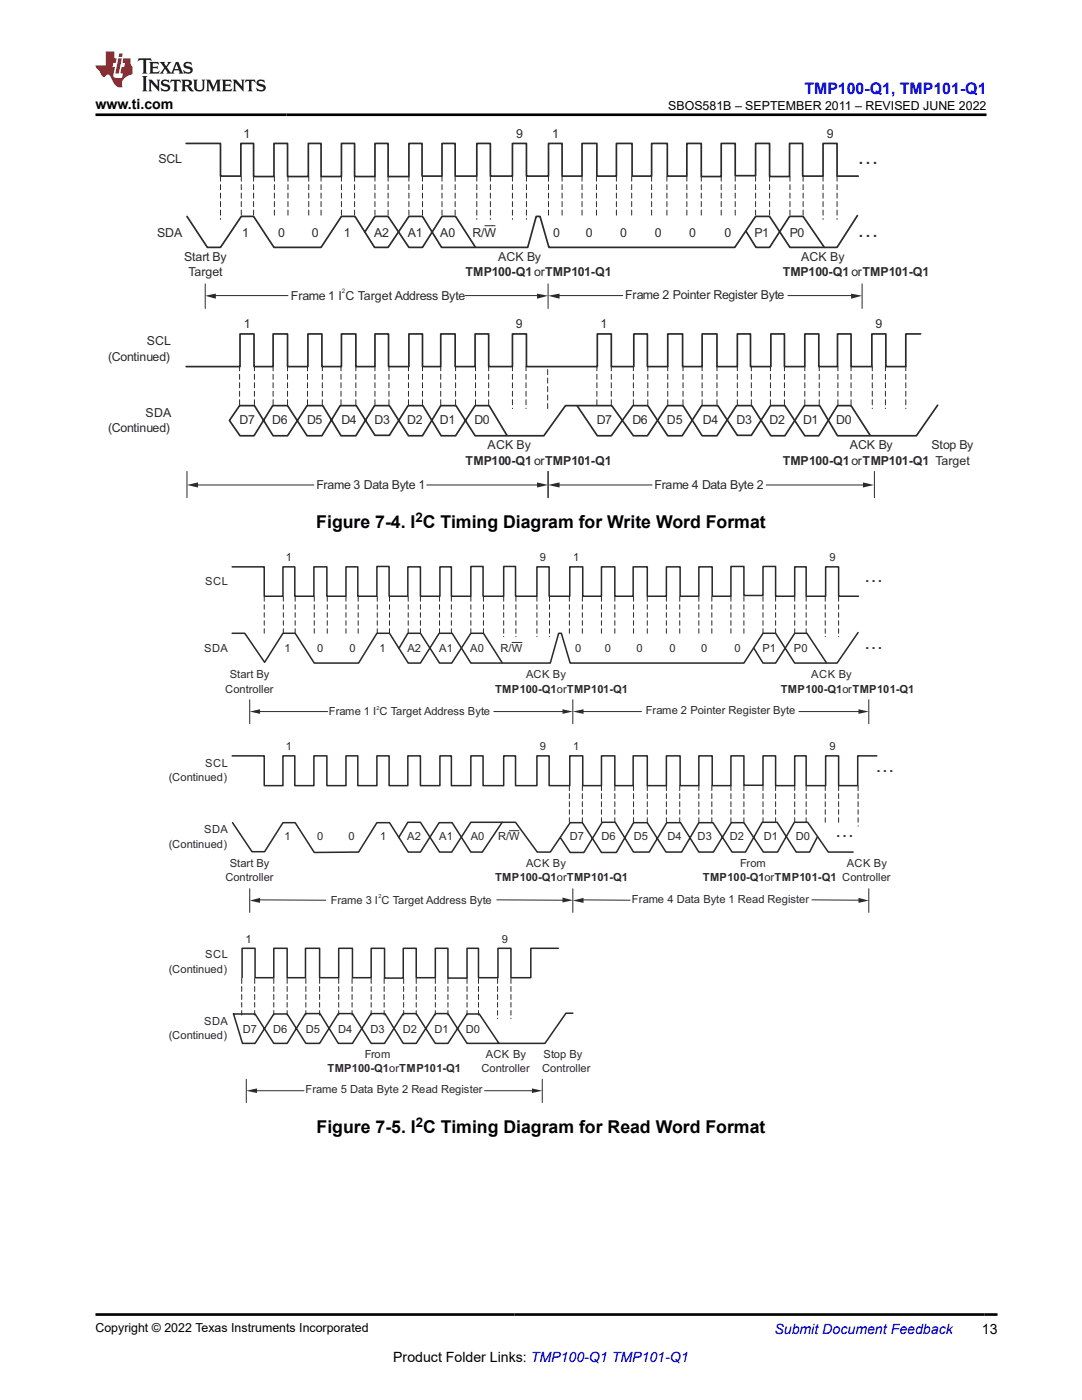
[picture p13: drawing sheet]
<svg xmlns="http://www.w3.org/2000/svg" width="216mm" height="279mm" viewBox="0 0 216 279" stroke-linecap="round" stroke-linejoin="round" font-family="sans-serif">
<defs><g id="words">
<g font-size="4.2" fill="#2b292a">
<text x="171.1" y="32.7">…</text>
<text x="171.1" y="47.3">…</text>
</g>
<g font-size="3.8" fill="#2b292a">
<text x="172.4" y="116.1">…</text>
<text x="172.4" y="129.5">…</text>
<text x="174.7" y="154">…</text>
<text x="166.6" y="167">…</text>
</g>
<g font-size="3.5">
<text x="63.1" y="105.4">Figure 7-4. I C Timing Diagram for Write Word Format</text>
<text x="63.2" y="226.1">Figure 7-5. I C Timing Diagram for Read Word Format</text>
</g>
<text font-size="3.2" fill="#00f" x="160.5" y="18.7">TMP100-Q1, TMP101-Q1</text>
<g font-size="2.8">
<text x="19" y="21.8">www.ti.com</text>
<text x="195.9" y="266.1">13</text>
<text x="78.5" y="271.7">Product Folder Links: TMP100-Q1 TMP101-Q1</text>
</g>
<text font-size="2.8" fill="#00f" x="154.5" y="266.2">Submit Document Feedback</text>
<g font-size="2.6">
<text x="82.9" y="104.2">2</text>
<text x="83" y="224.9">2</text>
</g>
<g font-size="2.5">
<text x="133.3" y="21.9">SBOS581B – SEPTEMBER 2011 – REVISED JUNE 2022</text>
<text x="19" y="265.9">Copyright © 2022 Texas Instruments Incorporated</text>
</g>
<g font-size="2.5" fill="#2b292a">
<text x="48.6" y="27.5">1</text>
<text x="103" y="27.5">9</text>
<text x="110.2" y="27.5">1</text>
<text x="165" y="27.5">9</text>
<text x="31.6" y="32.5">SCL</text>
<text x="31.3" y="47.3">SDA</text>
<text x="48.3" y="47.3">1</text>
<text x="55.5" y="47.3">0</text>
<text x="62.2" y="47.3">0</text>
<text x="68.6" y="47.3">1</text>
<text x="74.6" y="47.3">A2</text>
<text x="81.3" y="47.3">A1</text>
<text x="87.8" y="47.3">A0</text>
<text x="94.3" y="47.3">R/W</text>
<text x="110.4" y="47.3">0</text>
<text x="116.9" y="47.3">0</text>
<text x="123.8" y="47.3">0</text>
<text x="130.7" y="47.3">0</text>
<text x="137.5" y="47.3">0</text>
<text x="144.6" y="47.3">0</text>
<text x="150.6" y="47.3">P1</text>
<text x="157.6" y="47.3">P0</text>
<text x="36.7" y="52">Start By</text>
<text x="99.4" y="52">ACK By</text>
<text x="159.9" y="52">ACK By</text>
<text x="37.6" y="55">Target</text>
<text x="58.1" y="59.8">Frame 1 I C Target Address Byte</text>
<text x="92.9" y="55">TMP100-Q1orTMP101-Q1</text>
<text x="124.8" y="59.6">Frame 2 Pointer Register Byte</text>
<text x="156.2" y="55">TMP100-Q1 orTMP101-Q1</text>
<text x="48.7" y="65.5">1</text>
<text x="102.9" y="65.5">9</text>
<text x="119.9" y="65.5">1</text>
<text x="174.7" y="65.5">9</text>
<text x="21.6" y="72">(Continued)</text>
<text x="29.3" y="68.9">SCL</text>
<text x="29.1" y="83.2">SDA</text>
<text x="21.6" y="86.2">(Continued)</text>
<text x="47.8" y="84.7">D7</text>
<text x="54.3" y="84.7">D6</text>
<text x="61.3" y="84.7">D5</text>
<text x="68.1" y="84.7">D4</text>
<text x="74.7" y="84.7">D3</text>
<text x="81.3" y="84.7">D2</text>
<text x="87.8" y="84.7">D1</text>
<text x="94.7" y="84.7">D0</text>
<text x="97.3" y="89.7">ACK By</text>
<text x="119.1" y="84.7">D7</text>
<text x="126.2" y="84.7">D6</text>
<text x="133.1" y="84.7">D5</text>
<text x="140.3" y="84.7">D4</text>
<text x="147" y="84.7">D3</text>
<text x="153.6" y="84.7">D2</text>
<text x="160.3" y="84.7">D1</text>
<text x="166.9" y="84.7">D0</text>
<text x="169.6" y="89.7">ACK By</text>
<text x="185.9" y="89.7">Stop By</text>
<text x="92.9" y="92.7">TMP100-Q1orTMP101-Q1</text>
<text x="156.2" y="92.7">TMP100-Q1orTMP101-Q1 Target</text>
<text x="63.1" y="97.5">Frame 3 Data Byte 1</text>
<text x="130.6" y="97.5">Frame 4 Data Byte 2</text>
</g>
<g font-size="2.2" fill="#2b292a">
<text x="57.1" y="112">1</text>
<text x="107.7" y="112">9</text>
<text x="114.4" y="112">1</text>
<text x="165.5" y="112">9</text>
<text x="41" y="116.8">SCL</text>
<text x="40.7" y="130">SDA</text>
<text x="56.8" y="130">1</text>
<text x="63.3" y="130">0</text>
<text x="69.7" y="130">0</text>
<text x="75.7" y="130">1</text>
<text x="81.3" y="130">A2</text>
<text x="87.6" y="130">A1</text>
<text x="93.8" y="130">A0</text>
<text x="99.9" y="130">R/W</text>
<text x="114.7" y="130">0</text>
<text x="120.7" y="130">0</text>
<text x="127" y="130">0</text>
<text x="133.6" y="130">0</text>
<text x="139.9" y="130">0</text>
<text x="146.5" y="130">0</text>
<text x="152.2" y="130">P1</text>
<text x="158.4" y="130">P0</text>
<text x="45.9" y="135.4">Start By</text>
<text x="105" y="135.4">ACK By</text>
<text x="161.9" y="135.4">ACK By</text>
<text x="45" y="138.3">Controller</text>
<text x="65.6" y="142.7">Frame 1 I C Target Address Byte</text>
<text x="98.8" y="138.3">TMP100-Q1orTMP101-Q1</text>
<text x="128.9" y="142.6">Frame 2 Pointer Register Byte</text>
<text x="155.8" y="138.3">TMP100-Q1orTMP101-Q1</text>
<text x="57.1" y="149.7">1</text>
<text x="107.7" y="149.7">9</text>
<text x="114.4" y="149.7">1</text>
<text x="165.5" y="149.7">9</text>
<text x="33.7" y="156">(Continued)</text>
<text x="41" y="153.1">SCL</text>
<text x="40.7" y="166.3">SDA</text>
<text x="56.8" y="167.7">1</text>
<text x="63.3" y="167.7">0</text>
<text x="69.6" y="167.7">0</text>
<text x="75.8" y="167.7">1</text>
<text x="81.2" y="167.7">A2</text>
<text x="87.6" y="167.7">A1</text>
<text x="93.9" y="167.7">A0</text>
<text x="99.4" y="167.7">R/W</text>
<text x="113.7" y="167.7">D7</text>
<text x="120" y="167.7">D6</text>
<text x="126.5" y="167.7">D5</text>
<text x="133.2" y="167.7">D4</text>
<text x="139.2" y="167.7">D3</text>
<text x="145.6" y="167.7">D2</text>
<text x="152.4" y="167.7">D1</text>
<text x="158.8" y="167.7">D0</text>
<text x="33.7" y="169.2">(Continued)</text>
<text x="45.9" y="173.1">Start By</text>
<text x="105" y="173.1">ACK By</text>
<text x="147.7" y="173.1">From</text>
<text x="169" y="173.1">ACK By</text>
<text x="45" y="175.9">Controller</text>
<text x="98.8" y="175.9">TMP100-Q1orTMP101-Q1</text>
<text x="140.2" y="175.9">TMP100-Q1orTMP101-Q1 Controller</text>
<text x="66" y="180.3">Frame 3 I C Target Address Byte</text>
<text x="126.1" y="180.2">Frame 4 Data Byte 1 Read Register</text>
<text x="41" y="191.2">SCL</text>
<text x="49" y="188.2">1</text>
<text x="100.1" y="188.2">9</text>
<text x="33.7" y="194.1">(Continued)</text>
<text x="33.7" y="207.3">(Continued)</text>
<text x="40.7" y="204.5">SDA</text>
<text x="48.5" y="206.1">D7</text>
<text x="54.5" y="206.1">D6</text>
<text x="61" y="206.1">D5</text>
<text x="67.4" y="206.1">D4</text>
<text x="73.9" y="206.1">D3</text>
<text x="80.4" y="206.1">D2</text>
<text x="86.7" y="206.1">D1</text>
<text x="93" y="206.1">D0</text>
<text x="65.3" y="213.9">TMP100-Q1orTMP101-Q1</text>
<text x="72.8" y="211">From</text>
<text x="96.1" y="213.9">Controller</text>
<text x="97" y="211">ACK By</text>
<text x="108.2" y="213.9">Controller</text>
<text x="108.4" y="211">Stop By</text>
<text x="61" y="218.2">Frame 5 Data Byte 2 Read Register</text>
</g>
<text font-size="1.2" fill="#2b292a" x="68.2" y="58.6">2</text>
<g font-size="1.1" fill="#2b292a">
<text x="75.1" y="141.6">2</text>
<text x="75.5" y="179.2">2</text>
</g>
</g></defs>
<path d="M37.1 28.6h6.9v6.5h4.1v-6.5h2.5v6.6h4.1v-6.6h2.7v6.6h4.1v-6.6h2.6v6.6h4v-6.6h2.7v6.6h4v-6.6h2.6v6.6h4.2v-6.6h2.6v6.5h4v-6.5h2.6v6.5h4.3v-6.5h2.7v6.5h4.5v-6.5h2.7v6.5h4.4v-6.5h2.8v6.5h3.9v-6.5h3v6.5h3.9v-6.5h3.1v6.5h3.9v-6.5h3.2v6.5h3.9v-6.5h2.8v6.6h4v-6.6h2.8v6.5h4.1v-6.5h2.8v6.6h3.9v-6.6h2.7v6.5h4v-6.5h2.8v6.5h4.3M72.8 46.3l2-3.1h2.6l4.2 6.2h2.7l3.9-6.2h2.7l4 6.2M148.9 46.2l2 3.2h2.7l3.9-6.2h2.8l4.2 6.2M171.1 43l-4.1 6.4h-9.4l-4-6.2h-2.8l-4.2 6.2h-37.1l-1.7-6.2h-.8l-1.7 6.2h-17.2l-3.8-6.2h-2.7l-4.2 6.2h-2.7l-3.9-6.2h-2.7l-4 6.2h-9.4l-4.1-6.2h-2.5l-4.1 6.2h-2.6l-4.1-6.2M115.2 81l4 6h2.8l4.3-6h3l3.9 6h2.9l3.9-6h3.2l3.9 5.9h2.8l3.8-5.9h2.9l4 6h2.8l3.7-6h2.7l3.8 5.9" fill="none" stroke="#2b292a" stroke-width=".34"/>
<g fill="none" stroke="#2b292a" stroke-width=".2">
<path d="M44 35.2v1M44 36.8v1.1M44 38.5v1M48.1 35.2v1M48.1 36.8v1.1M48.1 38.5v1M50.6 35.2v1M50.6 36.8v1.1M50.6 38.5v1M54.8 35.2v1M54.8 36.8v1.1M54.8 38.5v1"/>
<path d="M57.5 35.2v1M57.5 36.8v1.1M57.5 38.5v1M61.6 35.2v1M61.6 36.8v1.1M61.6 38.5v1M64.1 35.2v1M64.1 36.8v1.1M64.1 38.5v1M68.1 35.2v1M68.1 36.8v1.1M68.1 38.5v1"/>
<path d="M70.8 35.2v1M70.8 36.8v1.1M70.8 38.5v1M74.8 35.2v1M74.8 36.8v1.1M74.8 38.5v1M77.4 35.2v1M77.4 36.8v1.1M77.4 38.5v1M81.6 35.2v1M81.6 36.8v1.1M81.6 38.5v1"/>
<path d="M84.3 35.2v1M84.3 36.8v1.1M84.3 38.5v1M88.2 35.2v1M88.2 36.8v1.1M88.2 38.5v1M90.8 35.2v1M90.8 36.8v1.1M90.8 38.5v1M95.1 35.2v1M95.1 36.8v1.1M95.1 38.5v1"/>
<path d="M97.8 35.2v1M97.8 36.8v1.1M97.8 38.5v1M102.3 35.2v1M102.3 36.8v1.1M102.3 38.5v1M105 35.2v1M105 36.8v1.1M105 38.5v1M109.4 35.2v1M109.4 36.8v1.1M109.4 38.5v1"/>
<path d="M112.2 35.2v1M112.2 36.8v1.1M112.2 38.5v1M116.1 35.2v1M116.1 36.8v1.1M116.1 38.5v1M119 35.2v1M119 36.8v1.1M119 38.5v1M123 35.2v1M123 36.8v1.1M123 38.5v1"/>
<path d="M126 35.2v1M126 36.8v1.1M126 38.5v1M130 35.2v1M130 36.8v1.1M130 38.5v1M133.1 35.2v1M133.1 36.8v1.1M133.1 38.5v1M137.1 35.2v1M137.1 36.8v1.1M137.1 38.5v1"/>
<path d="M139.9 35.2v1M139.9 36.8v1.1M139.9 38.5v1M143.9 35.2v1M143.9 36.8v1.1M143.9 38.5v1M146.7 35.2v1M146.7 36.8v1.1M146.7 38.5v1M150.8 35.2v1M150.8 36.8v1.1M150.8 38.5v1"/>
<path d="M153.6 35.2v1M153.6 36.8v1.1M153.6 38.5v1M157.6 35.2v1M157.6 36.8v1.1M157.6 38.5v1M160.3 35.2v1M160.3 36.8v1.1M160.3 38.5v1M164.2 35.2v1M164.2 36.8v1.1M164.2 38.5v1"/>
<path d="M167 35.2v1M167 36.8v1.1M167 38.5v1M40.9 56.7v4.9M44 40.2v1M44 41.9v1M44 43.6v.2M48.1 40.2v1M48.1 41.9v1M50.6 40.2v1M50.6 41.9v1M54.8 40.2v1"/>
<path d="M54.8 41.9v1M57.5 40.2v1M57.5 41.9v1M61.6 40.2v1M61.6 41.9v1M64.1 40.2v1M64.1 41.9v1M68.1 40.2v1M68.1 41.9v1M70.8 40.2v1M70.8 41.9v1M74.8 40.2v1"/>
<path d="M74.8 41.9v1M77.4 40.2v1M77.4 41.9v1M81.6 40.2v1M81.6 41.9v1M84.3 40.2v1M84.3 41.9v1M88.2 40.2v1M88.2 41.9v1M90.8 40.2v1M90.8 41.9v1M95.1 40.2v1"/>
<path d="M95.1 41.9v1M95.1 43.6v.2M97.8 40.2v1M97.8 41.9v1M97.8 43.6v.2M102.3 40.2v1M102.3 41.9v1M102.3 43.6v.2M105 40.2v1M105 41.9v1M105 43.6v.2M109.4 56.7v4.9"/>
<path d="M109.4 40.2v1M109.4 41.9v1M112.2 40.2v1M112.2 41.9v1M116.1 40.2v1M116.1 41.9v1M119 40.2v1M119 41.9v1M123 40.2v1M123 41.9v1M126 40.2v1M126 41.9v1"/>
<path d="M130 40.2v1M130 41.9v1M133.1 40.2v1M133.1 41.9v1M137.1 40.2v1M137.1 41.9v1M139.9 40.2v1M139.9 41.9v1M143.9 40.2v1M143.9 41.9v1M146.7 40.2v1M146.7 41.9v1"/>
<path d="M150.8 40.2v1M150.8 41.9v1M153.6 40.2v1M153.6 41.9v1M157.6 40.2v1M157.6 41.9v1M160.3 40.2v1M160.3 41.9v1M164.2 40.2v1M164.2 41.9v1M164.2 43.6v.2M167 40.2v1"/>
<path d="M167 41.9v1M167 43.6v.2M172 56.7v4.9M119.1 73.1v.9M119.1 74.7v1M119.1 76.4v1M119.1 78.1v1M119.1 79.8v1M122 73.1v.9M122 74.7v1M122 76.4v1M122 78.1v1"/>
<path d="M122 79.8v1M126.4 73.1v.9M126.4 74.7v1M126.4 76.4v1M126.4 78.1v1M126.4 79.8v1M129.3 73.1v.9M129.3 74.7v1M129.3 76.4v1M129.3 78.1v1M129.3 79.8v1M133.2 73.1v.9"/>
<path d="M133.2 74.7v1M133.2 76.4v1M133.2 78.1v1M133.2 79.8v1M136.3 73.1v.9M136.3 74.7v1M136.3 76.4v1M136.3 78.1v1M136.3 79.8v1M140.1 73.1v.9M140.1 74.7v1M140.1 76.4v1"/>
<path d="M140.1 78.1v1M140.1 79.8v1M143.1 73.1v.9M143.1 74.7v1M143.1 76.4v1M143.1 78.1v1M143.1 79.8v1M147.1 73.1v.9M147.1 74.7v1M147.1 76.4v1M147.1 78.1v1M147.1 79.8v1"/>
<path d="M149.9 73.1v.9M149.9 74.7v1M149.9 76.4v1M149.9 78.1v1M149.9 79.8v1M153.7 73.1v.9M153.7 74.7v1M153.7 76.4v1M153.7 78.1v1M153.7 79.8v1M156.5 73.1v.9M156.5 74.7v1"/>
<path d="M156.5 76.4v1M156.5 78.1v1M156.5 79.8v1M160.6 73.1v.9M160.6 74.7v1M160.6 76.4v1M160.6 78.1v1M160.6 79.8v1M163.5 73.1v.9M163.5 74.7v1M163.5 76.4v1M163.5 78.1v1"/>
<path d="M163.5 79.8v1M167.2 73.1v.9M167.2 74.7v1M167.2 76.4v1M167.2 78.1v1M167.2 79.8v1M169.8 73.1v.9M169.8 74.7v1M169.8 76.4v1M169.8 78.1v1M169.8 79.8v1M174.1 73.1v.9"/>
<path d="M174.1 74.7v1M174.1 76.4v1M174.1 78.1v1M174.1 79.8v1M176.7 73.1v.9M176.7 74.7v1M176.7 76.4v1M176.7 78.1v1M176.7 79.8v1M180.7 73.1v.9M180.7 74.7v1M180.7 76.4v1"/>
<path d="M180.7 78.1v1M180.7 79.8v1M174.1 81.5h.1M174.5 94.1v5.2M176.7 81.5h.1M180.7 81.5h.1"/>
</g>
<path d="M40.9 59l2.2-.4v1z" fill="#2b292a"/>
<path d="M42.2 59h15.3M92.9 59h15.1" fill="none" stroke="#2b292a" stroke-width=".2"/>
<g fill="#2b292a">
<path d="M107.2 58.6l2.2 .4-2.2 .6z"/>
<path d="M109.4 59l2.2-.4v1z"/>
</g>
<path d="M110.6 59h13.7M157.2 59h13.5" fill="none" stroke="#2b292a" stroke-width=".2"/>
<g fill="#2b292a">
<path d="M169.8 58.6l2.2 .4-2.2 .6z"/>
<path d="M109.4 96.8l2.2-.5v1z"/>
</g>
<path d="M110.8 96.8h19.3M152.9 96.8h20.4" fill="none" stroke="#2b292a" stroke-width=".2"/>
<path d="M172.2 96.3l2.2 .5-2.2 .5z" fill="#2b292a"/>
<g fill="none" stroke="#2b292a" stroke-width=".2">
<path d="M47.8 73.1v.9M47.8 74.7v1M47.8 76.4v1M47.8 78.1v1M47.8 79.8v1M50.8 73.1v.9M50.8 74.7v1M50.8 76.4v1M50.8 78.1v1M50.8 79.8v1M54.5 73.1v.9M54.5 74.7v1"/>
<path d="M54.5 76.4v1M54.5 78.1v1M54.5 79.8v1M57.4 73.1v.9M57.4 74.7v1M57.4 76.4v1M57.4 78.1v1M57.4 79.8v1M61.4 73.1v.9M61.4 74.7v1M61.4 76.4v1M61.4 78.1v1"/>
<path d="M61.4 79.8v1M64.3 73.1v.9M64.3 74.7v1M64.3 76.4v1M64.3 78.1v1M64.3 79.8v1M68 73.1v.9M68 74.7v1M68 76.4v1M68 78.1v1M68 79.8v1M71 73.1v.9"/>
<path d="M71 74.7v1M71 76.4v1M71 78.1v1M71 79.8v1M74.8 73.1v.9M74.8 74.7v1M74.8 76.4v1M74.8 78.1v1M74.8 79.8v1M77.6 73.1v.9M77.6 74.7v1M77.6 76.4v1"/>
<path d="M77.6 78.1v1M77.6 79.8v1M81.5 73.1v.9M81.5 74.7v1M81.5 76.4v1M81.5 78.1v1M81.5 79.8v1M84.3 73.1v.9M84.3 74.7v1M84.3 76.4v1M84.3 78.1v1M84.3 79.8v1"/>
<path d="M87.9 73.1v.9M87.9 74.7v1M87.9 76.4v1M87.9 78.1v1M87.9 79.8v1M90.9 73.1v.9M90.9 74.7v1M90.9 76.4v1M90.9 78.1v1M90.9 79.8v1M94.9 73.1v.9M94.9 74.7v1"/>
<path d="M94.9 76.4v1M94.9 78.1v1M94.9 79.8v1M97.5 73.1v.9M97.5 74.7v1M97.5 76.4v1M97.5 78.1v1M97.5 79.8v1M102.3 73.1v.9M102.3 74.7v1M102.3 76.4v1M102.3 78.1v1"/>
<path d="M102.3 79.8v1M105 73.1v.9M105 74.7v1M105 76.4v1M105 78.1v1M105 79.8v1M109.3 73.8v1M109.3 75.4v1.1M109.3 77.1v1.1M109.3 78.8v1.1M102.3 81.5h.1M105 81.5h.1"/>
<path d="M109.3 80.5v1M109.4 94.1v5.2"/>
</g>
<path d="M183.7 66.6h-3v6.6h-3.9v-6.6h-2.8v6.6h-4.2v-6.6h-2.7v6.6h-3.7v-6.6h-2.8v6.6h-4.1v-6.6h-2.7v6.6h-4v-6.6h-2.7v6.6h-4v-6.6h-3v6.6h-3.9v-6.6h-3v6.6h-4v-6.6h-2.7v6.6h-4.5v-6.6h-2.8v6.6h-14.2v-6.6h-2.7v6.6h-4.8v-6.6h-2.7v6.6h-4v-6.6h-2.9v6.6h-3.6v-6.6h-2.7v6.6h-4.1v-6.6h-2.7v6.6h-3.8v-6.6h-2.9v6.6h-3.9v-6.6h-2.8v6.6h-4v-6.6h-2.9v6.6h-3.8v-6.6h-2.8v6.6h-10.8M187.1 80.9l-4.2 6.1h-15.8l-3.5-6h-3.1l-3.9 6h-2.8l-3.8-6h-3l-3.9 6h-3l-3.8-6h-3.1l-4 6h-2.8l-4.3-6h-9.3l-4.3 6h-13.7l-3.8-6h-3.1l-3.6 6h-2.8l-3.8-6h-3l-3.7 6h-3l-3.6-6h-3.1l-3.9 6h-2.9l-3.7-6h-3l-2 2.9 2.1 3.1h2.8l3.7-6h3l3.9 6h2.9l3.7-6h3.2l3.7 5.9h2.9l3.7-5.9h3l3.6 6h2.9l3.9-6h2.8l3.6 5.9" fill="none" stroke="#2b292a" stroke-width=".34"/>
<path d="M37.3 96.8l2.2-.5v1z" fill="#2b292a"/>
<path d="M38.7 96.8h23.9M85.1 96.8h23.2" fill="none" stroke="#2b292a" stroke-width=".2"/>
<path d="M107.2 96.3l2.2 .5-2.2 .5z" fill="#2b292a"/>
<g fill="none" stroke="#2b292a" stroke-width=".2">
<path d="M96.7 45.1h2.1M37.3 94.1v5.2M52.7 119.1v.9M56.5 119.1v.9M58.9 119.1v.9M62.7 119.1v.9M65.3 119.1v.9M69 119.1v.9M71.5 119.1v.9M75.3 119.1v.9M77.7 119.1v.9M81.5 119.1v.9"/>
<path d="M83.9 119.1v.9M87.7 119.1v.9M90.1 119.1v.9M94 119.1v.9M96.5 119.1v.9M100.5 119.1v.9M102.9 119.1v.9M107.1 119.1v.9M109.7 119.1v.9M113.6 119.1v.9M116.2 119.1v.9M120 119.1v.9"/>
<path d="M122.7 119.1v.9M126.4 119.1v.9M129.2 119.1v.9M133 119.1v.9M135.6 119.1v.9M139.4 119.1v.9M142 119.1v.9M145.8 119.1v.9M148.4 119.1v.9M152.2 119.1v.9M158.6 119.1v.9M160.9 119.1v.9"/>
<path d="M164.7 119.1v.9M167.3 119.1v.9M49.8 139.6v4.8M52.7 120.7v.9M52.7 122.3v.9M52.7 123.9v.9M52.7 125.5v.9M56.5 120.7v.9M56.5 122.3v.9M56.5 123.9v.9M56.5 125.5v.9M58.9 120.7v.9"/>
<path d="M58.9 122.3v.9M58.9 123.9v.9M58.9 125.5v.9M62.7 120.7v.9M62.7 122.3v.9M62.7 123.9v.9M62.7 125.5v.9M65.3 120.7v.9M65.3 122.3v.9M65.3 123.9v.9M65.3 125.5v.9M69 120.7v.9"/>
<path d="M69 122.3v.9M69 123.9v.9M69 125.5v.9M71.5 120.7v.9M71.5 122.3v.9M71.5 123.9v.9M71.5 125.5v.9M75.3 120.7v.9M75.3 122.3v.9M75.3 123.9v.9M75.3 125.5v.9M77.7 120.7v.9"/>
<path d="M77.7 122.3v.9M77.7 123.9v.9M77.7 125.5v.9M81.5 120.7v.9M81.5 122.3v.9M81.5 123.9v.9M81.5 125.5v.9M83.9 120.7v.9M83.9 122.3v.9M83.9 123.9v.9M83.9 125.5v.9M87.7 120.7v.9"/>
<path d="M87.7 122.3v.9M87.7 123.9v.9M87.7 125.5v.9M90.1 120.7v.9M90.1 122.3v.9M90.1 123.9v.9M90.1 125.5v.9M94 120.7v.9M94 122.3v.9M94 123.9v.9M94 125.5v.9M96.5 120.7v.9"/>
<path d="M96.5 122.3v.9M96.5 123.9v.9M96.5 125.5v.9M100.5 120.7v.9M100.5 122.3v.9M100.5 123.9v.9M100.5 125.5v.9M100.5 127v.1M102.9 120.7v.9M102.9 122.3v.9M102.9 123.9v.9M102.9 125.5v.9"/>
<path d="M102.9 127v.1M107.1 120.7v.9M107.1 122.3v.9M107.1 123.9v.9M107.1 125.5v.9M107.1 127v.1M109.7 120.7v.9M109.7 122.3v.9M109.7 123.9v.9M109.7 125.5v.9M109.7 127v.1M113.6 120.7v.9"/>
<path d="M113.6 122.3v.9M113.6 123.9v.9M113.6 125.5v.9M114.3 139.6v4.8M116.2 120.7v.9M116.2 122.3v.9M116.2 123.9v.9M116.2 125.5v.9M120 120.7v.9M120 122.3v.9M120 123.9v.9M120 125.5v.9"/>
<path d="M122.7 120.7v.9M122.7 122.3v.9M122.7 123.9v.9M122.7 125.5v.9M126.4 120.7v.9M126.4 122.3v.9M126.4 123.9v.9M126.4 125.5v.9M129.2 120.7v.9M129.2 122.3v.9M129.2 123.9v.9M129.2 125.5v.9"/>
<path d="M133 120.7v.9M133 122.3v.9M133 123.9v.9M133 125.5v.9M135.6 120.7v.9M135.6 122.3v.9M135.6 123.9v.9M135.6 125.5v.9M139.4 120.7v.9M139.4 122.3v.9M139.4 123.9v.9M139.4 125.5v.9"/>
<path d="M142 120.7v.9M142 122.3v.9M142 123.9v.9M142 125.5v.9M145.8 120.7v.9M145.8 122.3v.9M145.8 123.9v.9M145.8 125.5v.9M148.4 120.7v.9M148.4 122.3v.9M148.4 123.9v.9M148.4 125.5v.9"/>
<path d="M152.2 120.7v.9M152.2 122.3v.9M152.2 123.9v.9M152.2 125.5v.9M158.6 120.7v.9M158.6 122.3v.9M158.6 123.9v.9M158.6 125.5v.9M160.9 120.7v.9M160.9 122.3v.9M160.9 123.9v.9M160.9 125.5v.9"/>
<path d="M164.7 120.7v.9M164.7 122.3v.9M164.7 123.9v.9M164.7 125.5v.9M164.7 127v.1M167.3 120.7v.9M167.3 122.3v.9M167.3 123.9v.9M167.3 125.5v.9M167.3 127v.1M173.4 139.6v4.8"/>
</g>
<path d="M46.3 113.1h6.4v5.9h3.8v-5.9h2.3v5.9h3.8v-5.9h2.6v5.9h3.8v-5.9h2.4v5.9h3.8v-5.9h2.4v5.9h3.8v-5.9h2.5v5.9h3.9v-5.9h2.3v5.9h3.9v-5.9h2.4v5.9h4.1v-5.9h2.4v5.9h4.2v-5.9h2.5v5.9h4.1v-5.9h2.6v5.9h3.7v-5.9h2.7v5.9h3.6v-5.9h2.9v5.9h3.8v-5.9h2.7v5.9h3.7v-5.9h2.7v5.9h3.7v-5.9h2.6v5.7h3.8v-5.7h2.6v5.9h3.8v-5.9h2.3v5.9h3.8v-5.9h2.6v5.9h4M79.6 129.4l1.8-3h2.5l3.8 5.9h2.4l3.9-5.9h2.5l3.7 5.9M150.4 129.4l1.8 2.9h2.6l3.8-5.9h2.4l3.9 5.9M171.2 126.2l-4.2 6.1h-8.4l-3.8-5.9h-2.6l-3.8 5.9h-34.6l-1.8-5.9h-.5l-1.7 5.9h-15.8l-3.8-5.9h-2.6l-3.7 5.9h-2.4l-3.8-5.9h-2.5l-3.7 5.9h-8.8l-3.8-5.9h-2.4l-3.7 5.8-4-5.8h-2.5" fill="none" stroke="#2b292a" stroke-width=".3"/>
<path d="M49.8 142l2.1-.4v.9z" fill="#2b292a"/>
<path d="M51 142h14.4M98.5 142h14.5" fill="none" stroke="#2b292a" stroke-width=".2"/>
<g fill="#2b292a">
<path d="M112.2 141.6l2.1 .4-2.1 .5z"/>
<path d="M114.3 142l2.1-.4v.9z"/>
</g>
<path d="M115.5 142h12.5M159.4 142h12.7" fill="none" stroke="#2b292a" stroke-width=".2"/>
<path d="M171.3 141.6l2.1 .4-2.1 .5z" fill="#2b292a"/>
<path d="M49.8 177.4v4.7M114.3 177.4v4.7M173.4 177.4v4.7" fill="none" stroke="#2b292a" stroke-width=".2"/>
<path d="M49.8 179.7l2.1-.5v1z" fill="#2b292a"/>
<path d="M51 179.6l14 .1M99.1 179.6l13.9 .1" fill="none" stroke="#2b292a" stroke-width=".2"/>
<g fill="#2b292a">
<path d="M112.2 179.1l2.1 .6-2.1 .4z"/>
<path d="M114.3 179.7l2.1-.5v1z"/>
</g>
<path d="M115.5 179.6l10.2 .1M162 179.6l10.1 .1" fill="none" stroke="#2b292a" stroke-width=".2"/>
<path d="M171.3 179.2l2.1 .5-2.1 .5z" fill="#2b292a"/>
<g fill="none" stroke="#2b292a" stroke-width=".2">
<path d="M154.8 119.1v.9M102.2 128.2h2M154.8 120.7v.9M154.8 122.3v.9M154.8 123.9v.9M154.8 125.5v.9M113.6 156.8v1M113.6 158.4v1M113.6 160v1M116.2 156.8v1M116.2 158.4v1M116.2 160v1"/>
<path d="M120 156.8v1M120 158.4v1M120 160v1M122.7 156.8v1M122.7 158.4v1M122.7 160v1M126.4 156.8v1M126.4 158.4v1M126.4 160v1M129.2 156.8v1M129.2 158.4v1M129.2 160v1"/>
<path d="M133 156.8v1M133 158.4v1M133 160v1M135.6 156.8v1M135.6 158.4v1M135.6 160v1M139.4 156.8v1M139.4 158.4v1M139.4 160v1M142 156.8v1M142 158.4v1M142 160v1"/>
<path d="M145.8 156.8v1M145.8 158.4v1M145.8 160v1M148.4 156.8v1M148.4 158.4v1M148.4 160v1M152.2 156.8v1M152.2 158.4v1M152.2 160v1M154.8 156.8v1M154.8 158.4v1M154.8 160v1"/>
<path d="M158.6 156.8v1M158.6 158.4v1M158.6 160v1M160.9 156.8v1M160.9 158.4v1M160.9 160v1M164.7 156.8v1M164.7 158.4v1M164.7 160v1M167.3 156.8v1M167.3 158.4v1M167.3 160v1"/>
<path d="M171.2 156.8v1M171.2 158.4v1M171.2 160v1M101.6 165.8h2M113.6 161.6v.9M113.6 163.2v.9M116.2 161.6v.9M116.2 163.2v.9M120 161.6v.9M120 163.2v.9M122.7 161.6v.9M122.7 163.2v.9"/>
<path d="M126.4 161.6v.9M126.4 163.2v.9M129.2 161.6v.9M129.2 163.2v.9M133 161.6v.9M133 163.2v.9M135.6 161.6v.9M135.6 163.2v.9M139.4 161.6v.9M139.4 163.2v.9M142 161.6v.9M142 163.2v.9"/>
<path d="M145.8 161.6v.9M145.8 163.2v.9M148.4 161.6v.9M148.4 163.2v.9M152.2 161.6v.9M152.2 163.2v.9M154.8 161.6v.9M154.8 163.2v.9M158.6 161.6v.9M158.6 163.2v.9M160.9 161.6v.9M160.9 163.2v.9"/>
<path d="M164.7 161.6v.9M164.7 163.2v.9M167.3 161.6v.9M167.3 163.2v.9M171.2 161.6v.9M171.2 163.2v.9M171.2 164.8v.1M48.2 195.3v1M48.2 196.9v1M48.2 198.5v1M50.8 195.3v1M50.8 196.9v1"/>
<path d="M50.8 198.5v1M54.6 195.3v1M54.6 196.9v1M54.6 198.5v1M57.3 195.3v1M57.3 196.9v1M57.3 198.5v1M61 195.3v1M61 196.9v1M61 198.5v1M63.8 195.3v1M63.8 196.9v1"/>
<path d="M63.8 198.5v1M67.6 195.3v1M67.6 196.9v1M67.6 198.5v1M70.3 195.3v1M70.3 196.9v1M70.3 198.5v1M74.1 195.3v1M74.1 196.9v1M74.1 198.5v1M76.7 195.3v1M76.7 196.9v1"/>
<path d="M76.7 198.5v1M80.5 195.3v1M80.5 196.9v1M80.5 198.5v1M83.1 195.3v1M83.1 196.9v1M83.1 198.5v1M86.9 195.3v1M86.9 196.9v1M86.9 198.5v1M89.4 195.3v1M89.4 196.9v1"/>
<path d="M89.4 198.5v1M93.2 195.3v1M93.2 196.9v1M93.2 198.5v1M95.5 195.3v1M95.5 196.9v1M95.5 198.5v1M99.3 195.3v1M99.3 196.9v1M99.3 198.5v1M102 195.3v1M102 196.9v1"/>
<path d="M102 198.5v1M48.2 200.1v.9M48.2 201.7v.9M49.1 215.4v4.6M50.8 200.1v.9M50.8 201.7v.9M54.6 200.1v.9M54.6 201.7v.9M57.3 200.1v.9M57.3 201.7v.9M61 200.1v.9M61 201.7v.9"/>
<path d="M63.8 200.1v.9M63.8 201.7v.9M67.6 200.1v.9M67.6 201.7v.9M70.3 200.1v.9M70.3 201.7v.9M74.1 200.1v.9M74.1 201.7v.9M76.7 200.1v.9M76.7 201.7v.9M80.5 200.1v.9M80.5 201.7v.9"/>
<path d="M83.1 200.1v.9M83.1 201.7v.9M86.9 200.1v.9M86.9 201.7v.9M89.4 200.1v.9M89.4 201.7v.9M93.2 200.1v.9M93.2 201.7v.9M95.5 200.1v.9M95.5 201.7v.9M99.3 200.1v.9M99.3 201.7v.9"/>
<path d="M99.3 203.2v.1M102 200.1v.9M102 201.7v.9M102 203.2v.1M108.2 215.4v4.6"/>
</g>
<path d="M46.3 150.8h6.4v6h3.8v-6h2.3v6h3.8v-6h2.6v6h3.8v-6h2.4v6h3.8v-6h2.4v6h3.8v-6h2.5v6h3.9v-6h2.3v6h3.9v-6h2.4v6h4.1v-6h2.4v6h4.2v-6h2.5v6h4.1v-6h2.6v6h3.7v-6h2.7v6h3.6v-6h2.9v6h3.8v-6h2.7v6h3.7v-6h2.7v6h3.7v-6h2.6v5.9h3.8v-5.9h2.6v6h3.8v-6h2.3v6h3.8v-6h2.6v6h3.8v-6h3.9M46.4 164.2l3.9 5.8h2.5l3.7-5.8h2.4l3.8 5.9h8.8l3.7-5.9h2.5l3.8 5.9h2.4l3.7-5.9h2.6l3.8 5.9h2.2l4-6h2.7l4.3 6h2.6l4-5.9h2.4l3.8 5.9h3l3.4-5.9h2.8l3.7 5.9h3.1l3.4-5.9h2.9l3.8 5.9h2.6l3.4-6h3l3.8 6h2.6l1.6-3M100.2 164.1h-6.2l-3.9 6h-2.4l-3.8-6h-2.5l-1.9 3.1M111.9 167.2l1.9 2.9h2.7l3.7-6h2.6l3.6 6h3.1l3.5-5.9h2.8l3.6 5.9h2.9l3.6-5.9h2.5l3.9 5.9h2.8l3.4-6h2.7l4.1 6h4.9M111.4 189.3h-5.5v5.8h-3.9v-5.8h-2.6v5.8h-3.9v-5.8h-2.3v5.9h-3.8v-5.9h-2.5v5.8h-3.8v-5.8h-2.6v5.9h-3.8v-5.9h-2.6v5.8h-3.8v-5.8h-2.7v5.8h-3.8v-5.8h-2.8v5.8h-3.7v-5.8h-2.7v5.8h-3.7v-5.8h-2.6v5.8M46.6 202.4l1.8 5.8h2.5l3.7-5.8h2.7l3.7 5.8h2.8l3.7-5.9h2.8l3.8 5.9h2.6l3.8-5.9h2.6l3.8 5.9h2.5l3.8-5.8h2.4l3.9 5.8M114.3 202.2h-1.4l-4.2 6h-15.5l-3.8-5.9h-2.5l-3.8 5.9h-2.6l-3.7-5.9h-2.7l-3.8 5.9h-2.8l-3.6-5.9h-2.9l-3.7 5.9h-2.7l-3.7-5.8h-4.3" fill="none" stroke="#2b292a" stroke-width=".3"/>
<path d="M49.1 217.7l2.2-.5v.9z" fill="#2b292a"/>
<path d="M50.4 217.7h10.3M96.7 217.7h10.3" fill="none" stroke="#2b292a" stroke-width=".2"/>
<path d="M106.1 217.2l2.1 .5-2.1 .4z" fill="#2b292a"/>
<path d="M27.7 11.6l-.2 .6 .5-.2h.6v.1v2.2l-.2 .4h1l-.2-.4v-2.2v-.1h.5l.5 .2-.1-.6zM29.8 12.4l.2 .3v1.6l-.2 .4h1.9l.1-.6a1.08 1.08 0 0 1-1.3 .2v-.7h.6l.4 .2v-.7l-.4 .2h-.6v-.5l.2-.2a1 1 0 0 1 1 .3l-.1-.5zM31.8 12.4l1 1.1-1 1.2h.9l-.2-.2 .4-.8 .5 .8-.2 .2h1.6l-.2-.2 .1-.5h1l.1 .5-.1 .2h.9l-.2-.4-.8-1.9h-.5l-1 2.1-.8-1.1 .9-1h-.8l.2 .2-.5 .6-.3-.6 .1-.2zM35.2 12.8l.4 1h-.8zM36.8 12.5a.65 .65 0 0 0-.2 .7 .65 .65 0 0 0 .6 .5l.7 .1 .1 .3a.79 .79 0 0 1-.7 .4 .79 .79 0 0 1-.7-.5l.1 .7 .2-.1a.93 .93 0 0 0 1.1 0 .93 .93 0 0 0 .4-.9 1.46 1.46 0 0 0-1.2-.6l-.1-.3a1.09 1.09 0 0 1 1.2 .2l-.2-.6-.1 .1-.6-.2zM28.4 15.2l.2 .4v2.2l-.2 .4h1l-.2-.4v-2.2l.2-.4zM29.6 15.9l.2 .4v1.5l-.2 .4h.8l-.3-.4v-1.3l1.7 1.8v-2l.2-.4h-.8l.2 .2 .1 1.1-1.2-1.3zM32.3 16a.65 .65 0 0 0-.2 .8 .65 .65 0 0 0 .7 .4l.6 .2 .1 .2a.79 .79 0 0 1-.7 .4 .79 .79 0 0 1-.7-.5l.1 .7 .2-.1a.93 .93 0 0 0 1.1 .1 .93 .93 0 0 0 .4-1 1.46 1.46 0 0 0-1.2-.5l-.1-.4a1.09 1.09 0 0 1 1.2 .2l-.2-.6-.1 .1-.6-.1zM34.1 15.9l-.1 .6a.63 .63 0 0 1 .7-.3l.1 1.6-.3 .4h1l-.2-.4v-1.6a.66 .66 0 0 1 .8 .3l-.1-.6zM36.2 15.9l.2 .4v1.5l-.2 .4h.9l-.2-.2v-.7h.5l.1 .2a.79 .79 0 0 0 1.2 .6l-1-.9a.61 .61 0 0 0 .6-.6 .61 .61 0 0 0-.5-.7zM36.9 16.2h.2a.47 .47 0 0 1 .5 .1 .47 .47 0 0 1 .1 .5l-.2 .1-.6 .1zM38.5 15.9l.2 .2a2.27 2.27 0 0 0 .4 2 1.04 1.04 0 0 0 1.7-.7v-1.3l.2-.2h-.8l.2 .4v1.1a.6 .6 0 0 1-.6 .6 .6 .6 0 0 1-.6-.6v-1.1l.3-.4zM41.1 15.9l.2 .4v1.5l-.2 .4h.7l-.2-.4v-1.4l.9 1.9 .8-1.9v1.4l-.2 .4h1l-.3-.4v-1.5l.3-.4h-.8l-.7 1.5-.7-1.5zM44.3 15.9l.2 .4v1.5l-.2 .4h1.9l.1-.6a1.09 1.09 0 0 1-1.3 .2v-.7h.6l.4 .2v-.6l-.4 .2h-.6v-.6l.2-.1a1.01 1.01 0 0 1 1 .3l-.1-.6zM46.4 15.9l.3 .4v1.5l-.3 .4h.8l-.2-.4v-1.3l1.6 1.8v-2l.2-.4h-.7l.2 .2v1.1l-1.2-1.3zM49 15.9l-.1 .6a.63 .63 0 0 1 .8-.3v1.6l-.3 .4h1l-.2-.4v-1.6a.66 .66 0 0 1 .8 .3l-.1-.6zM51.4 16a.65 .65 0 0 0-.2 .8 .65 .65 0 0 0 .6 .4l.6 .2 .2 .2a.79 .79 0 0 1-.8 .4 .79 .79 0 0 1-.6-.5l.1 .7 .2-.1a.93 .93 0 0 0 1 .1 .93 .93 0 0 0 .5-1 1.46 1.46 0 0 0-1.3-.5l-.1-.4a1.09 1.09 0 0 1 1.3 .2l-.2-.6-.2 .1-.5-.1z" fill="#231f20"/>
<path d="M21.1 10.3v2.7h-2.1l.1 .4 .9 1a.95 .95 0 0 0 .9 .9 .59 .59 0 0 1 .6-.4 .59 .59 0 0 1 .5 .3l.4 .8a1.59 1.59 0 0 0 2.1 1.4 1.61 1.61 0 0 1 1-2.3l1-.3-.1-1.5a1.59 1.59 0 0 1-.4-1.7h-1.4l-.2 .9h.5l-.1 .9h-.5l-.2 .9v.3l.4 .1-.2 .9h-.6a.73 .73 0 0 1-1.1-.7l.3-1.5h-.5l.2-.9h.5l.2-.9h-.5v-1.3zM23.6 11.6l-.6 3.1h.7l.6-3.1zM23.8 10.7l-.1 .6h.7l.1-.6z" fill="#ed1c24"/>
<path d="M19 22.9h177.8M19.1 262.3h179.9" fill="none" stroke="#000" stroke-width=".53"/>
<use href="#words"/>
</svg>
